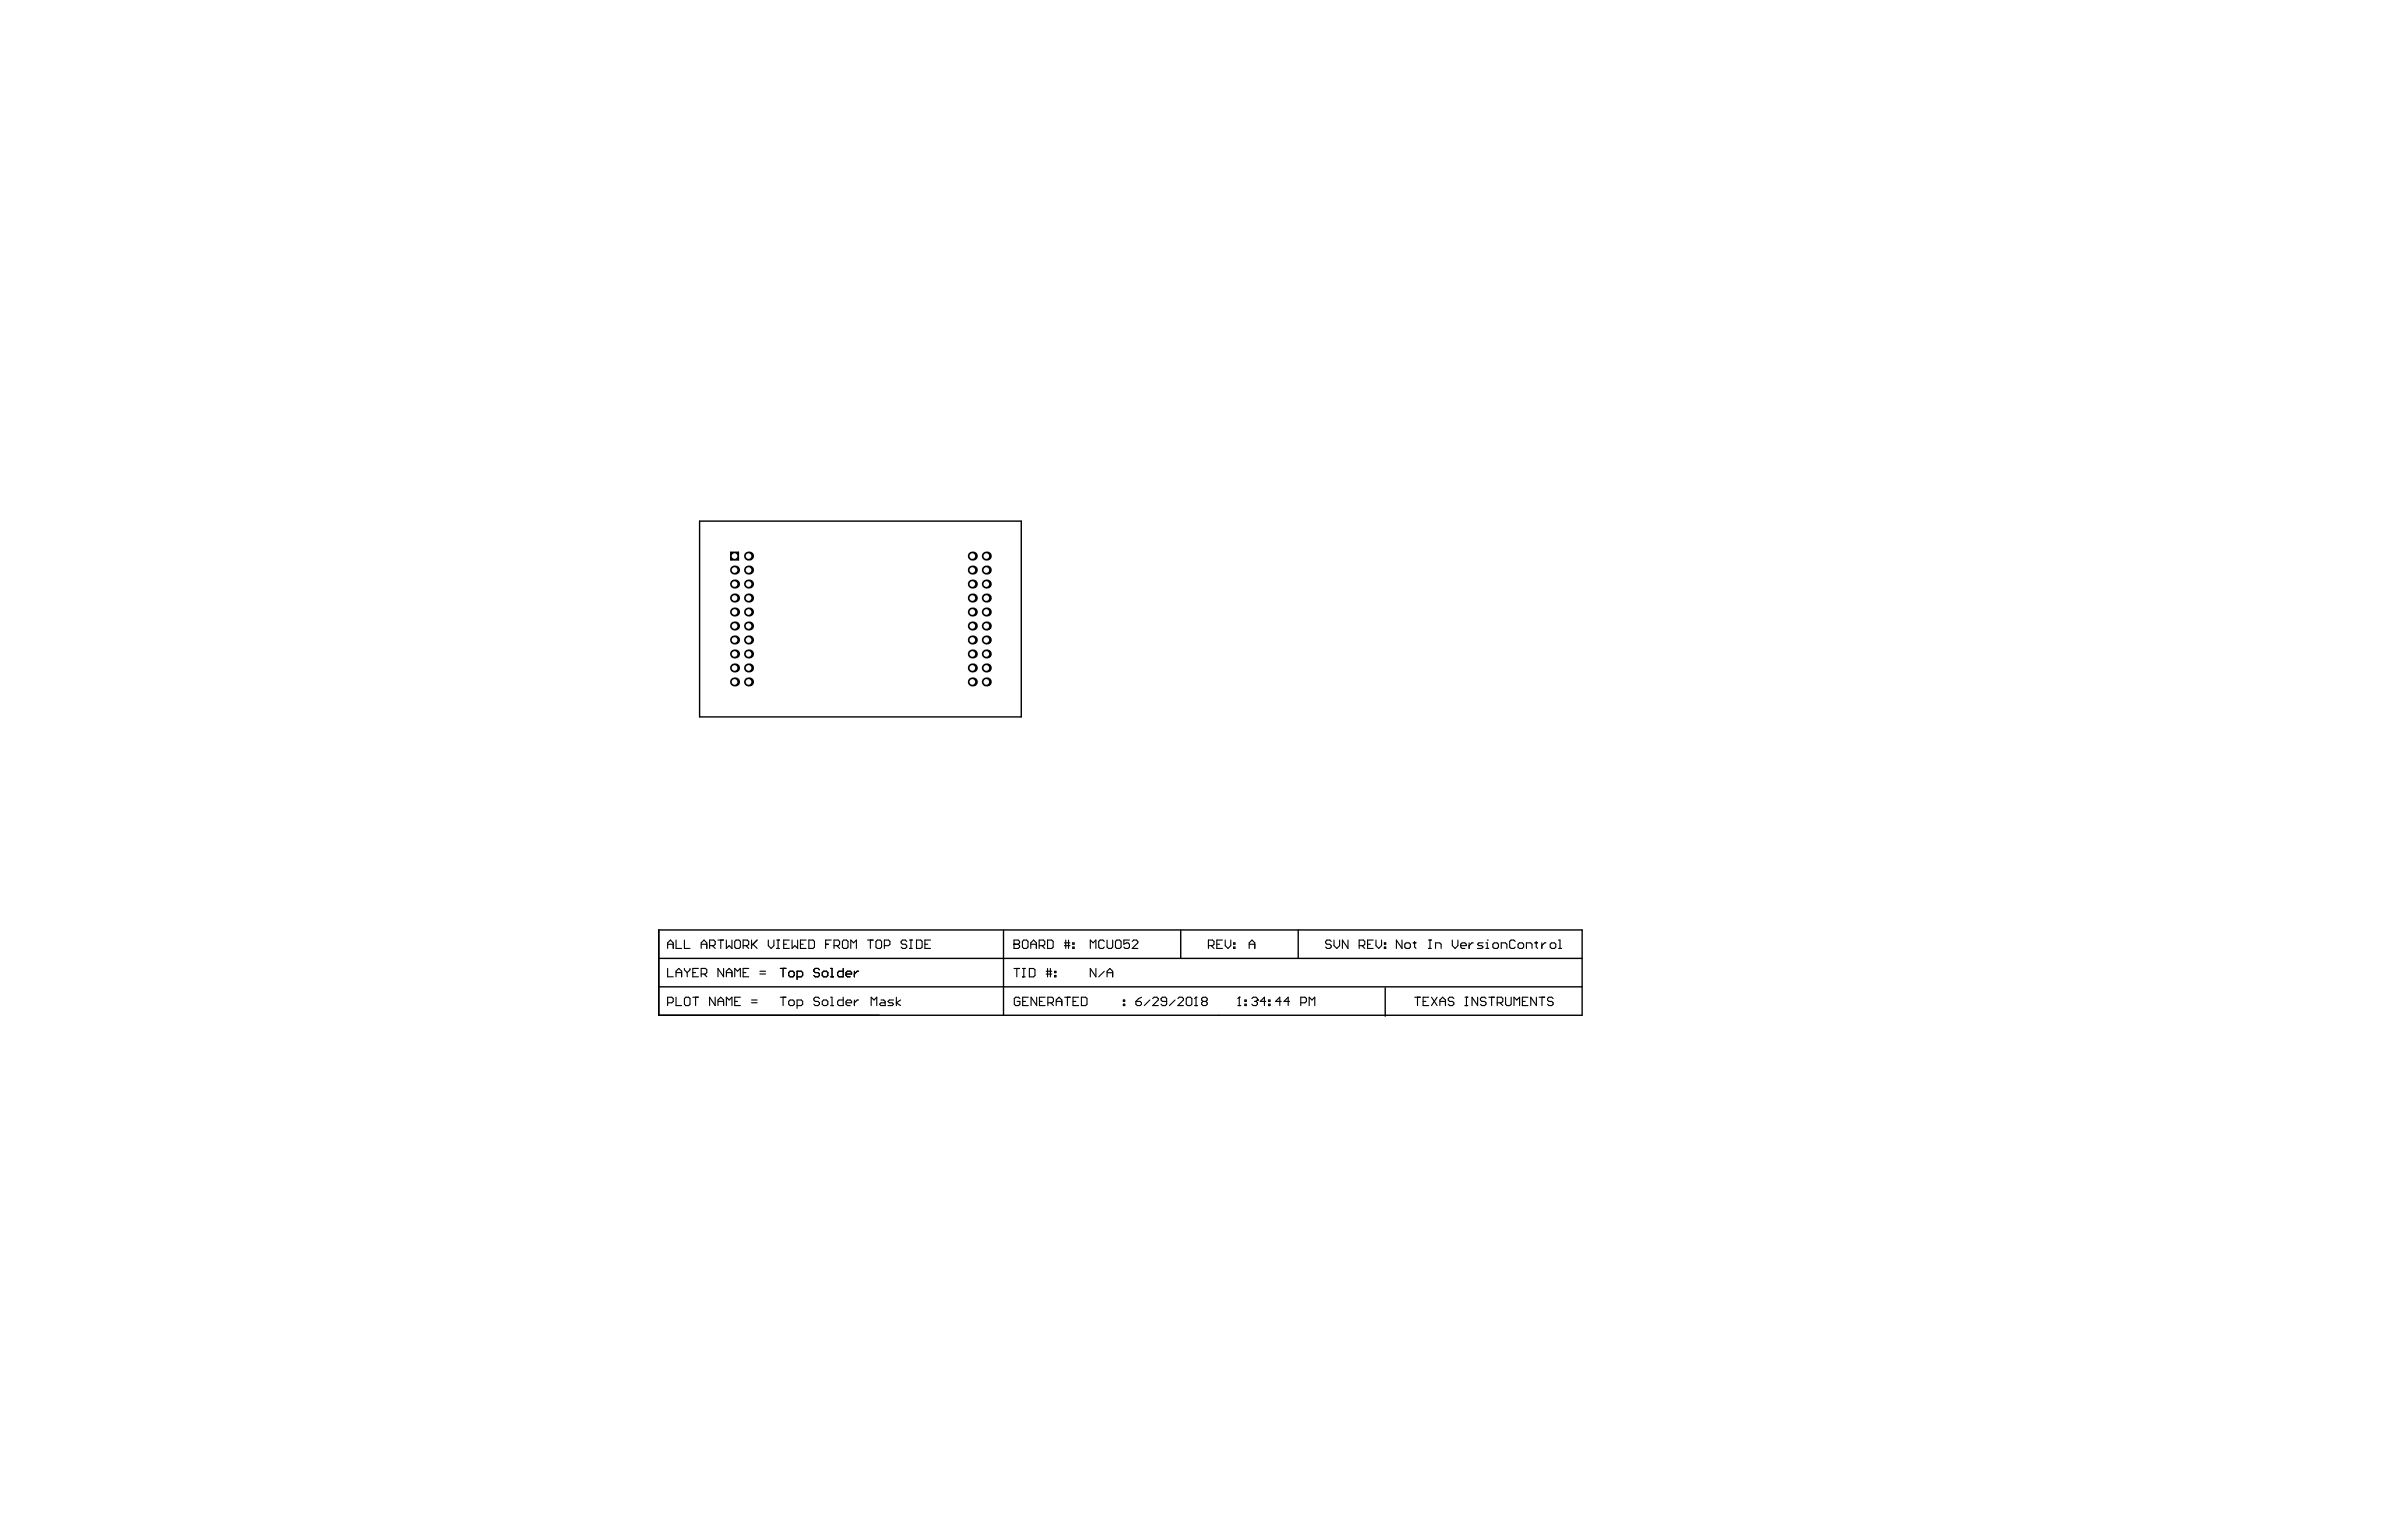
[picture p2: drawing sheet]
<svg xmlns="http://www.w3.org/2000/svg" width="432mm" height="279mm" viewBox="0 0 432 279" stroke-linecap="round" stroke-linejoin="round" font-family="sans-serif">
<path d="M126.8 94.5h58.3v35.5h-58.3zM119.4 168.6h167.4v15.5h-167.4zM119.4 178.9h167.4M119.4 173.8h167.4M181.9 168.6v15.5M214 168.6v5.2M235.3 168.6v5.2M251.1 179.1v5.2" fill="none" stroke="#000" stroke-width=".25"/>
<g fill="none" stroke="#000" stroke-width=".2">
<path d="M121 171.2h1M121 172v-1l.5-.6 .5 .6v1M121 175.6v1.5h1M122.5 170.4v1.6h1.1M122.5 177.1v-1l.6-.5 .5 .5v1M122.5 176.4h1.1M124.1 170.4v1.6h1M124.1 175.6v.2l.5 .6M124.6 176.4v.7M125.1 175.6v.2l-.5 .6M125.6 176.4h.5M126.6 175.6h-1v1.5h1"/>
<path d="M127.1 171.2h1M127.1 176.6h.8l.2-.2v-.6l-.2-.2h-.8v1.5M127.1 172v-1l.5-.6 .5 .6v1M127.6 176.6l.5 .5M128.6 171.5h.8l.2-.3v-.5l-.2-.3h-.8v1.6M129.1 171.5l.5 .5M130.2 170.4h1M130.7 170.4v1.6M131.2 175.6v1.5l-1-1.5v1.5M131.7 170.4v1.6l.5-.5 .5 .5v-1.6M131.7 177.1v-1l.5-.5 .5 .5v1M131.7 176.4h1"/>
<path d="M133.2 177.1v-1.5l.5 .5 .5-.5v1.5M133.4 170.4h.6l.2 .3v1l-.2 .3h-.6l-.2-.3v-1zM134.7 171.5h.8l.2-.3v-.5l-.2-.3h-.8v1.6M134.7 176.4h.5M135.2 171.5l.5 .5M135.7 175.6h-1v1.5h1M136.2 170.4v1.6M136.5 171.2l.7 .8M137.2 170.4l-1 1.1M137.8 176.6h1M137.8 176.1h1M139.3 170.4v1.1l.5 .5 .5-.5v-1.1"/>
<path d="M140.8 172h.5M140.8 170.4h.5M141 170.4v1.6M141.4 175.6h1.1M142 175.6v1.5M142.1 171.2h.5M143 176.4l.2-.3h.5l.3 .3v.5l-.3 .2h-.5l-.2-.2zM143.1 170.4h-1v1.6h1M143.6 170.4v1.6l.5-.5 .5 .5v-1.6M144.5 177.1h.8l.2-.2v-.5l-.2-.3h-.8v1.5M145.1 171.2h.5M146.1 170.4h-1v1.6h1"/>
<path d="M146.6 170.4h.8l.2 .3v1l-.2 .3h-.8zM148.5 175.8l-.2-.2h-.5l-.3 .2v.3l.3 .3h.5l.2 .2v.3l-.2 .2h-.5l-.3-.2M149.1 176.4l.2-.3h.5l.3 .3v.5l-.3 .2h-.5l-.2-.2zM149.7 171.2h.5M150.6 177.1h.5M150.6 175.6h.2v1.5M150.7 170.4h-1v1.6M151.2 171.5h.7l.3-.3v-.5l-.3-.3h-.7v1.6M151.7 171.5l.5 .5M152.9 175.6v1.5h-.8l-.3-.2v-.5l.3-.3h.8M153 170.4h.5l.2 .3v1l-.2 .3h-.5l-.3-.3v-1zM153.4 176.6h1v-.2l-.3-.3h-.5l-.2 .3v.5l.2 .2h.5"/>
<path d="M154.2 172v-1.6l.5 .6 .5-.6v1.6M154.9 176.1v1M155.6 176.1h-.2l-.5 .5M157.3 170.4h1M157.8 170.4v1.6M158.8 170.7l.2-.3h.6l.2 .3v1l-.2 .3h-.6l-.2-.3zM160.3 171.5h.8l.2-.3v-.5l-.2-.3h-.8v1.6M164.4 170.7l-.3-.3h-.5l-.2 .3v.3l.2 .2h.5l.3 .3v.2l-.3 .3h-.5l-.2-.3M164.9 172h.5M164.9 170.4h.5M165.1 170.4v1.6M166.1 170.4h.8l.3 .3v1l-.3 .3h-.8z"/>
<path d="M167.7 171.2h.5M168.7 170.4h-1v1.6h1M183.8 171.2h.1M183.8 170.4h.8l.2 .3v.3l-.2 .2 .2 .3v.2l-.2 .3h-.8zM183.8 171.2h.8M183.8 175.6h1M184.3 175.6v1.5M185.3 170.7l.3-.3h.5l.3 .3v1l-.3 .3h-.5l-.3-.3zM185.3 177.1h.5M185.3 175.6h.5M185.6 175.6v1.5M186.6 175.6h.8l.2 .3v1l-.2 .2h-.8z"/>
<path d="M186.9 171.2h1M186.9 172v-1l.5-.6 .5 .6v1M188.4 171.5h.7l.3-.3v-.5l-.3-.3h-.7v1.6M188.9 171.5l.5 .5M189.6 176.6h1.1M189.6 176.1h1.1M189.9 170.4h.8l.2 .3v1l-.2 .3h-.8zM189.9 175.6v1.5M190.4 175.6v1.5M191.2 176.9h.2v.2h-.2zM191.2 176.1h.2v.3h-.2zM192.9 171h1.1"/>
<path d="M192.9 171.5h1.1M193.2 170.4v1.6M193.7 170.4v1.6M194.5 171.7h.2v.3h-.2zM194.5 171h.2v.2h-.2zM197.6 172v-1.6l.6 .6 .5-.6v1.6M198.7 175.6v1.5l-1.1-1.5v1.5M200.2 170.7l-.3-.3h-.5l-.2 .3v1l.2 .3h.5l.3-.3M200.2 176.1l-1 1M200.7 170.4v1.3l.2 .3h.5l.3-.3v-1.3M200.7 177.1v-1l.5-.5 .5 .5v1M200.7 176.4h1"/>
<path d="M202.2 170.7l.3-.3h.5l.2 .3v1l-.2 .3h-.5l-.3-.3zM204.7 170.4h-1v.8l.5-.2h.3l.2 .2v.5l-.2 .3h-.5l-.3-.3M205.3 170.7l.2-.3h.5l.3 .3v.3l-1 1h1M219.1 171.5h.7l.3-.3v-.5l-.3-.3h-.7v1.6M219.6 171.5l.5 .5M220.6 171.2h.5M221.6 170.4h-1v1.6h1M222.1 170.4v1.1l.5 .5 .5-.5v-1.1M223.6 171.7h.3v.3h-.3zM223.6 171h.3v.2h-.3zM226.4 172v-1l.6-.6 .5 .6v1M226.4 171.2h1.1"/>
<path d="M241.3 170.7l-.2-.3h-.5l-.3 .3v.3l.3 .2h.5l.2 .3v.2l-.2 .3h-.5l-.3-.3M241.8 170.4v1.1l.5 .5 .5-.5v-1.1M244.4 170.4v1.6l-1.1-1.6v1.6M246.4 171.5h.7l.3-.3v-.5l-.3-.3h-.7v1.6M246.9 171.5l.5 .5M247.9 171.2h.5M248.9 170.4h-1v1.6h1M249.4 170.4v1.1l.5 .5 .5-.5v-1.1M250.9 171.7h.3v.3h-.3zM250.9 171h.3v.2h-.3zM254.1 170.4v1.6l-1-1.6v1.6M254.9 171h.5l.3 .2v.5l-.3 .3h-.5l-.2-.3v-.5z"/>
<path d="M256.2 171h.5M256.4 170.7v1l.3 .3M259 172h.5M259 170.4h.5M259.2 170.4v1.6M260.2 172v-1h.8l.2 .2v.8M263.3 170.4v1.1l.5 .5 .5-.5v-1.1M264.8 171.5h1v-.3l-.2-.2h-.6l-.2 .2v.5l.2 .3h.6M266.3 171v1M267.1 171h-.3l-.5 .5M268.8 171h-.7l-.3 .2 .3 .3h.5l.2 .2-.2 .3h-.8M269.4 172h.5"/>
<path d="M269.4 171h.2v1M269.6 170.4h.1M270.9 171h.5l.2 .2v.5l-.2 .3h-.5l-.3-.3v-.5zM272.1 172v-1h.8l.3 .2v.8M274.7 170.7l-.3-.3h-.5l-.2 .3v1l.2 .3h.5l.3-.3M275.4 171h.5l.3 .2v.5l-.3 .3h-.5l-.2-.3v-.5zM276.7 172v-1h.8l.2 .2v.8M278.2 171h.5M278.5 170.7v1l.2 .3M279.5 171v1M280.3 171h-.3l-.5 .5M281.3 171h.5l.2 .2v.5l-.2 .3h-.5l-.3-.3v-.5z"/>
<path d="M282.5 172h.5M282.5 170.4h.3v1.6M121 181.8h.8l.2-.2v-.5l-.2-.3h-.8v1.5M122.5 180.8v1.5h1.1M124.1 181.1l.2-.3h.5l.3 .3v1l-.3 .2h-.5l-.2-.2zM125.6 180.8h1M126.1 180.8v1.5M129.6 180.8v1.5l-1-1.5v1.5M130.2 182.3v-1l.5-.5 .5 .5v1M130.2 181.6h1M131.7 182.3v-1.5l.5 .5 .5-.5v1.5M133.2 181.6h.5"/>
<path d="M134.2 180.8h-1v1.5h1M136.2 181.8h1M136.2 181.3h1M141.4 180.8h1.1M142 180.8v1.5M143 181.6l.2-.3h.5l.3 .3v.5l-.3 .2h-.5l-.2-.2zM144.5 182.3h.8l.2-.2v-.5l-.2-.3h-.8v1.5M148.5 181.1l-.2-.3h-.5l-.3 .3v.2l.3 .3h.5l.2 .2v.3l-.2 .2h-.5l-.3-.2M149.1 181.6l.2-.3h.5l.3 .3v.5l-.3 .2h-.5l-.2-.2zM150.6 180.8h.2v1.5M150.6 182.3h.5M152.9 180.8v1.5h-.8l-.3-.2v-.5l.3-.3h.8"/>
<path d="M153.4 181.8h1v-.2l-.3-.3h-.5l-.2 .3v.5l.2 .2h.5M154.9 181.3v1M155.6 181.3h-.2l-.5 .5M157.9 182.3v-1.5l.5 .5 .5-.5v1.5M159.7 181.3h.5l.3 .3v.7h-.8l-.3-.2 .3-.3h.8M162 181.3h-.8l-.2 .3 .2 .2h.5l.3 .3-.3 .2h-.7M162.5 180.8v1.5M163.2 181.3l-.7 .5 .7 .5M184.9 181.1l-.3-.3h-.5l-.2 .3v1l.2 .2h.5l.3-.2v-.5h-.5M185.4 181.6h.5M186.4 180.8h-1v1.5h1M187.9 180.8v1.5l-1-1.5v1.5"/>
<path d="M188.4 181.6h.5M189.4 180.8h-1v1.5h1M189.9 181.8h.8l.3-.2v-.5l-.3-.3h-.8v1.5M190.5 181.8l.5 .5M191.5 181.6h1M191.5 182.3v-1l.5-.5 .5 .5v1M193 180.8h1M193.5 180.8v1.5M194.5 181.6h.5M195.5 180.8h-1v1.5h1M196 180.8h.8l.2 .3v1l-.2 .2h-.8zM203.6 182.1h.3v.2h-.3z"/>
<path d="M203.6 181.3h.3v.3h-.3zM205.9 181.6h.8l.2 .2v.3l-.2 .2h-.5l-.3-.2zM206.9 180.8l-.5 .3-.5 .5M208.4 181.3l-1 1M209 181.1l.2-.3h.5l.3 .3v.2l-1 1h1M211.5 181.6h-.8l-.2-.3v-.2l.2-.3h.5l.3 .3v1l-.3 .2h-.5l-.2-.2M213 181.3l-1 1M213.5 181.1l.3-.3h.5l.2 .3v.2l-1 1h1M215 181.1l.3-.3h.5l.3 .3v1l-.3 .2h-.5l-.3-.2zM216.6 182.3h.5M216.8 180.8h.1M216.8 180.8v1.5"/>
<path d="M216.8 180.8l-.2 .3M218.1 181.6l-.3-.3v-.2l.3-.3h.5l.2 .3v.2l-.2 .3M218.1 181.6l-.3 .2v.3l.3 .2h.5l.2-.2v-.3l-.2-.2M218.1 181.6h.5M224.4 182.3h.5M224.6 180.8h.1M224.6 180.8v1.5M224.6 180.8l-.2 .3M225.7 182.1h.2v.2h-.2zM225.7 181.3h.2v.3h-.2zM226.9 181.1l.3-.3h.5l.2 .3v.2M227.4 181.6h.3"/>
<path d="M227.7 181.6l.2 .2v.3l-.2 .2h-.5l-.3-.2M227.9 181.3h.1M227.9 181.3l-.2 .3M229.5 181.6h-1l.7-.8v1.5M230 182.1h.2v.2h-.2zM230 181.3h.2v.3h-.2zM232.3 181.6h-1.1l.8-.8v1.5M233.8 181.6h-1l.7-.8v1.5M235.8 181.8h.8l.2-.2v-.5l-.2-.3h-.8v1.5M237.3 182.3v-1.5l.5 .5 .5-.5v1.5M256.5 180.8h1M257 180.8v1.5"/>
<path d="M258 181.6h.5M259 180.8h-1v1.5h1M259.5 180.8l1 1.5M260.5 180.8l-1 1.5M261 181.6h1M261 182.3v-1l.5-.5 .5 .5v1M263.6 181.1l-.3-.3h-.5l-.3 .3v.2l.3 .3h.5l.3 .2v.3l-.3 .2h-.5l-.3-.2M265.6 180.8h.5M265.6 182.3h.5M265.8 180.8v1.5M267.9 180.8v1.5l-1.1-1.5v1.5M269.4 181.1l-.3-.3h-.5l-.2 .3v.2l.2 .3h.5l.3 .2v.3l-.3 .2h-.5l-.2-.2"/>
<path d="M269.9 180.8h1M270.4 180.8v1.5M271.4 181.8h.8l.2-.2v-.5l-.2-.3h-.8v1.5M271.9 181.8l.5 .5M272.9 180.8v1.3l.3 .2h.5l.2-.2v-1.3M274.5 182.3v-1.5l.5 .5 .5-.5v1.5M276 181.6h.5M277 180.8h-1v1.5h1M278.5 180.8v1.5l-1-1.5v1.5M279 180.8h1M279.5 180.8v1.5M281.5 181.1l-.2-.3h-.5l-.3 .3v.2l.3 .3h.5l.2 .2v.3l-.2 .2h-.5l-.3-.2"/>
</g>
<circle cx="133.2" cy="116" r=".82" fill="#000"/>
<circle cx="133.2" cy="116" r=".51" fill="#fff"/>
<circle cx="133.2" cy="105.9" r=".82" fill="#000"/>
<circle cx="133.2" cy="105.9" r=".51" fill="#fff"/>
<circle cx="135.7" cy="116" r=".82" fill="#000"/>
<circle cx="135.7" cy="116" r=".51" fill="#fff"/>
<circle cx="135.7" cy="105.9" r=".82" fill="#000"/>
<circle cx="135.7" cy="105.9" r=".51" fill="#fff"/>
<circle cx="176.3" cy="116" r=".82" fill="#000"/>
<circle cx="176.3" cy="116" r=".51" fill="#fff"/>
<circle cx="178.8" cy="116" r=".82" fill="#000"/>
<circle cx="178.8" cy="116" r=".51" fill="#fff"/>
<circle cx="176.3" cy="105.9" r=".82" fill="#000"/>
<circle cx="176.3" cy="105.9" r=".51" fill="#fff"/>
<circle cx="178.8" cy="105.9" r=".82" fill="#000"/>
<circle cx="178.8" cy="105.9" r=".51" fill="#fff"/>
<circle cx="133.2" cy="121.1" r=".82" fill="#000"/>
<circle cx="133.2" cy="121.1" r=".51" fill="#fff"/>
<circle cx="133.2" cy="123.6" r=".82" fill="#000"/>
<circle cx="133.2" cy="123.6" r=".51" fill="#fff"/>
<circle cx="133.2" cy="113.5" r=".82" fill="#000"/>
<circle cx="133.2" cy="113.5" r=".51" fill="#fff"/>
<circle cx="133.2" cy="118.6" r=".82" fill="#000"/>
<circle cx="133.2" cy="118.6" r=".51" fill="#fff"/>
<circle cx="133.2" cy="108.4" r=".82" fill="#000"/>
<circle cx="133.2" cy="108.4" r=".51" fill="#fff"/>
<circle cx="133.2" cy="111" r=".82" fill="#000"/>
<circle cx="133.2" cy="111" r=".51" fill="#fff"/>
<path d="M132.4 100l1.6 .1-.1 1.6-1.6-.1z" fill-rule="evenodd" fill="#000"/>
<g fill="#000">
<path d="M132.3 100.1h.1zM132.4 100v.1z"/>
<path d="M132.4 101.6v.1zM132.3 101.6l.1 .1z"/>
<path d="M133.9 101.6h.1zM133.9 101.6h.1z"/>
<path d="M133.9 100v.1zM133.9 100l.1 .1z"/>
</g>
<circle cx="133.2" cy="100.8" r=".51" fill="#fff"/>
<circle cx="135.7" cy="121.1" r=".82" fill="#000"/>
<circle cx="135.7" cy="121.1" r=".51" fill="#fff"/>
<circle cx="135.7" cy="123.6" r=".82" fill="#000"/>
<circle cx="135.7" cy="123.6" r=".51" fill="#fff"/>
<circle cx="135.7" cy="113.5" r=".82" fill="#000"/>
<circle cx="135.7" cy="113.5" r=".51" fill="#fff"/>
<circle cx="135.7" cy="118.6" r=".82" fill="#000"/>
<circle cx="135.7" cy="118.6" r=".51" fill="#fff"/>
<circle cx="135.7" cy="108.4" r=".82" fill="#000"/>
<circle cx="135.7" cy="108.4" r=".51" fill="#fff"/>
<circle cx="135.7" cy="111" r=".82" fill="#000"/>
<circle cx="135.7" cy="111" r=".51" fill="#fff"/>
<circle cx="135.7" cy="100.8" r=".82" fill="#000"/>
<circle cx="135.7" cy="100.8" r=".51" fill="#fff"/>
<circle cx="176.3" cy="121.1" r=".82" fill="#000"/>
<circle cx="176.3" cy="121.1" r=".51" fill="#fff"/>
<circle cx="176.3" cy="123.6" r=".82" fill="#000"/>
<circle cx="176.3" cy="123.6" r=".51" fill="#fff"/>
<circle cx="178.8" cy="121.1" r=".82" fill="#000"/>
<circle cx="178.8" cy="121.1" r=".51" fill="#fff"/>
<circle cx="178.8" cy="123.6" r=".82" fill="#000"/>
<circle cx="178.8" cy="123.6" r=".51" fill="#fff"/>
<circle cx="176.3" cy="113.5" r=".82" fill="#000"/>
<circle cx="176.3" cy="113.5" r=".51" fill="#fff"/>
<circle cx="176.3" cy="118.6" r=".82" fill="#000"/>
<circle cx="176.3" cy="118.6" r=".51" fill="#fff"/>
<circle cx="178.8" cy="113.5" r=".82" fill="#000"/>
<circle cx="178.8" cy="113.5" r=".51" fill="#fff"/>
<circle cx="178.8" cy="118.6" r=".82" fill="#000"/>
<circle cx="178.8" cy="118.6" r=".51" fill="#fff"/>
<circle cx="176.3" cy="108.4" r=".82" fill="#000"/>
<circle cx="176.3" cy="108.4" r=".51" fill="#fff"/>
<circle cx="176.3" cy="111" r=".82" fill="#000"/>
<circle cx="176.3" cy="111" r=".51" fill="#fff"/>
<circle cx="178.8" cy="108.4" r=".82" fill="#000"/>
<circle cx="178.8" cy="108.4" r=".51" fill="#fff"/>
<circle cx="178.8" cy="111" r=".82" fill="#000"/>
<circle cx="178.8" cy="111" r=".51" fill="#fff"/>
<circle cx="176.3" cy="100.8" r=".82" fill="#000"/>
<circle cx="176.3" cy="100.8" r=".51" fill="#fff"/>
<circle cx="178.8" cy="100.8" r=".82" fill="#000"/>
<circle cx="178.8" cy="100.8" r=".51" fill="#fff"/>
<circle cx="133.2" cy="103.4" r=".82" fill="#000"/>
<circle cx="133.2" cy="103.4" r=".51" fill="#fff"/>
<circle cx="135.7" cy="103.4" r=".82" fill="#000"/>
<circle cx="135.7" cy="103.4" r=".51" fill="#fff"/>
<circle cx="176.3" cy="103.4" r=".82" fill="#000"/>
<circle cx="176.3" cy="103.4" r=".51" fill="#fff"/>
<circle cx="178.8" cy="103.4" r=".82" fill="#000"/>
<circle cx="178.8" cy="103.4" r=".51" fill="#fff"/>
</svg>
